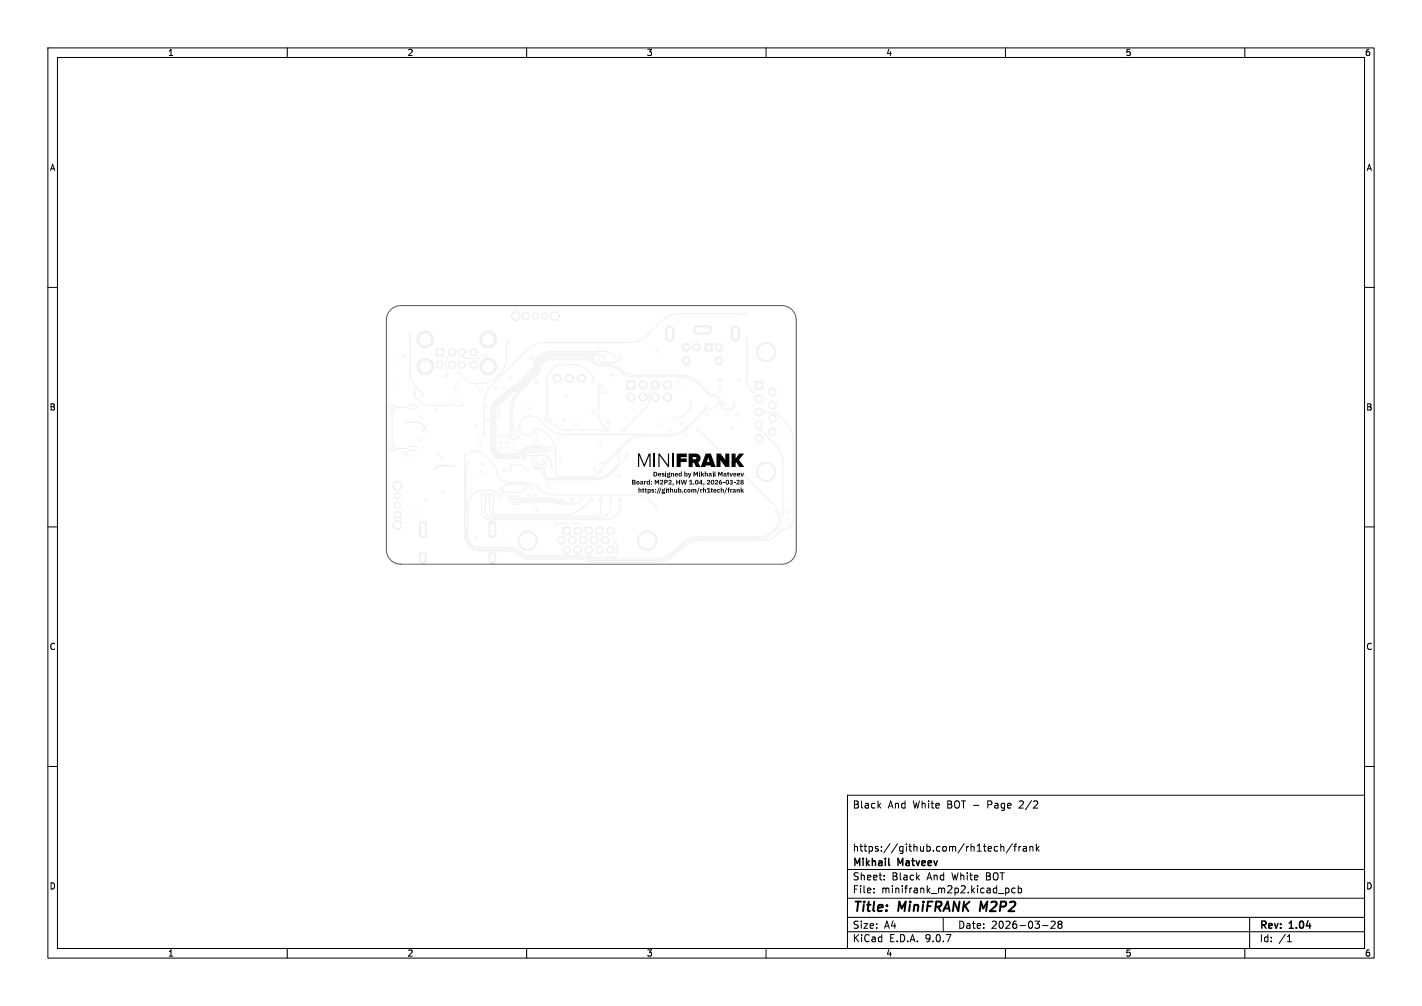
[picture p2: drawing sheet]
<svg xmlns="http://www.w3.org/2000/svg" width="297mm" height="210mm" viewBox="0 0 297 210" stroke-linecap="round" stroke-linejoin="round" font-family="sans-serif">
<defs><g id="words">
<g font-size="2.8">
<text x="178" y="190.9">Title:</text>
<text x="187.7" y="190.9">MiniFRANK</text>
<text x="205.5" y="190.9">M2P2</text>
</g>
<g font-size="2.1">
<text x="178" y="169">Black</text>
<text x="185.4" y="169">And</text>
<text x="190.7" y="169">White</text>
<text x="198" y="169">BOT -</text>
<text x="206.6" y="169">Page</text>
<text x="213.4" y="169">2/2</text>
<text x="178" y="178">https://github.com/rh1tech/frank</text>
<text x="178" y="184">Sheet:</text>
<text x="178" y="181.2">Mikhail</text>
<text x="186.2" y="184">Black</text>
<text x="187.6" y="181.2">Matveev</text>
<text x="193.7" y="184">And</text>
<text x="199" y="184">White</text>
<text x="206.2" y="184">BOT</text>
<text x="178" y="186.7">File:</text>
<text x="184.1" y="186.7">minifrank_m2p2.kicad_pcb</text>
<text x="178" y="196.9">KiCad</text>
<text x="178" y="194.1">Size:</text>
<text x="184.7" y="194.1">A4</text>
<text x="185.7" y="196.9">E.D.A.</text>
<text x="193.3" y="196.9">9.0.7</text>
<text x="200" y="194.1">Date:</text>
<text x="207" y="194.1">2026-03-28</text>
<text x="263" y="194.3">Rev:</text>
<text x="263" y="196.9">Id:</text>
<text x="267.1" y="196.9">/1</text>
<text x="269.4" y="194.3">1.04</text>
</g>
<g font-size="1.8">
<text x="35" y="11.9">1</text>
<text x="85" y="11.9">2</text>
<text x="135" y="11.9">3</text>
<text x="185" y="11.9">4</text>
<text x="235" y="11.9">5</text>
<text x="285" y="11.9">6</text>
<text x="10.3" y="35.9">A</text>
<text x="285.4" y="35.9">A</text>
<text x="10.3" y="85.9">B</text>
<text x="285.3" y="85.9">B</text>
<text x="10.3" y="135.9">C</text>
<text x="285.3" y="135.9">C</text>
<text x="10.3" y="185.9">D</text>
<text x="285.3" y="185.9">D</text>
<text x="35" y="199.9">1</text>
<text x="85" y="199.9">2</text>
<text x="135" y="199.9">3</text>
<text x="185" y="199.9">4</text>
<text x="235" y="199.9">5</text>
<text x="285" y="199.9">6</text>
</g>
</g></defs>
<g fill="#f0f0f0" stroke="#f0f0f0" stroke-width=".21">
<path d="M147.3 71.7h1.6v1.6h-1.6z"/>
<path d="M117.6 110h1.6v1.6h-1.6z"/>
<path d="M91.2 72.8h1.5v1.5h-1.5z"/>
<path d="M109.2 65.4h1.3v1.3h-1.3z"/>
<path d="M130.9 79.5h1.7v1.7h-1.7z"/>
<path d="M82.4 106.9h1.3v1.3h-1.3z"/>
<path d="M157.7 79.7h1.6v1.6h-1.6z"/>
<path d="M102.2 109l.2-.1h.8l.3 .2 .1 2.7-.3 .3h-.9l-.2-.2z"/>
<path d="M102.2 115.6l.3-.2h.8l.2 .2 .1 1.6-.2 .2-.9 .1-.3-.1z"/>
<path d="M87.7 115.6l.3-.2h.8l.2 .2 .1 1.6-.2 .2-.9 .1-.3-.1z"/>
<path d="M87.8 108.9h1l.2 .2 .1 2.7-.3 .3h-.9l-.2-.2v-2.7z"/>
<circle cx="107.3" cy="91" r=".3"/>
<circle cx="107.3" cy="92.3" r=".3"/>
<circle cx="107.3" cy="93.7" r=".3"/>
<circle cx="105.9" cy="91" r=".3"/>
<circle cx="105.9" cy="92.3" r=".3"/>
<circle cx="105.9" cy="93.7" r=".3"/>
<circle cx="104.5" cy="91" r=".3"/>
<circle cx="104.5" cy="92.3" r=".3"/>
<circle cx="104.5" cy="93.7" r=".3"/>
<circle cx="145.5" cy="72.5" r=".8"/>
<circle cx="150.2" cy="72.5" r=".8"/>
<circle cx="143.4" cy="72.5" r=".8"/>
<circle cx="150.2" cy="75.3" r=".8"/>
<circle cx="143.4" cy="75.3" r=".8"/>
<circle cx="82.3" cy="79.8" r=".45"/>
<circle cx="82.3" cy="75.5" r=".45"/>
<circle cx="121.4" cy="79" r=".85"/>
<circle cx="118.9" cy="79" r=".85"/>
<circle cx="116.4" cy="79" r=".85"/>
<circle cx="135.2" cy="112.9" r="2"/>
<circle cx="110.2" cy="112.9" r="2"/>
<circle cx="120.7" cy="110.8" r=".8"/>
<circle cx="123" cy="110.8" r=".8"/>
<circle cx="125.3" cy="110.8" r=".8"/>
<circle cx="127.5" cy="110.8" r=".8"/>
<circle cx="117.2" cy="112.8" r=".8"/>
<circle cx="119.5" cy="112.8" r=".8"/>
<circle cx="121.8" cy="112.8" r=".8"/>
<circle cx="124.1" cy="112.8" r=".8"/>
<circle cx="126.4" cy="112.8" r=".8"/>
<circle cx="118.4" cy="114.8" r=".8"/>
<circle cx="120.7" cy="114.8" r=".8"/>
<circle cx="123" cy="114.8" r=".8"/>
<circle cx="125.3" cy="114.8" r=".8"/>
<circle cx="127.5" cy="114.8" r=".8"/>
<circle cx="94.4" cy="73.5" r=".75"/>
<circle cx="96.4" cy="73.5" r=".75"/>
<circle cx="98.9" cy="73.5" r=".75"/>
<circle cx="91.9" cy="76.2" r=".75"/>
<circle cx="94.4" cy="76.2" r=".75"/>
<circle cx="96.4" cy="76.2" r=".75"/>
<circle cx="98.9" cy="76.2" r=".75"/>
<circle cx="88.8" cy="70.8" r="1.75"/>
<circle cx="102" cy="70.8" r="1.75"/>
<circle cx="88.8" cy="76.5" r="1.75"/>
<circle cx="102" cy="76.5" r="1.75"/>
<circle cx="111.8" cy="66" r=".65"/>
<circle cx="113.8" cy="66" r=".65"/>
<circle cx="107.7" cy="66" r=".94"/>
<circle cx="115.9" cy="66" r=".94"/>
<circle cx="131.8" cy="82.9" r=".86"/>
<circle cx="134.3" cy="80.4" r=".86"/>
<circle cx="134.3" cy="82.9" r=".86"/>
<circle cx="136.8" cy="80.4" r=".86"/>
<circle cx="136.8" cy="82.9" r=".86"/>
<circle cx="139.4" cy="80.4" r=".86"/>
<circle cx="139.4" cy="82.9" r=".86"/>
<circle cx="83" cy="105.5" r=".65"/>
<circle cx="83" cy="103.5" r=".65"/>
<circle cx="83" cy="109.6" r=".94"/>
<circle cx="83" cy="101.4" r=".94"/>
<circle cx="164.7" cy="104.7" r=".45"/>
<circle cx="164.7" cy="108.9" r=".45"/>
<circle cx="158.5" cy="83.2" r=".8"/>
<circle cx="158.5" cy="86" r=".8"/>
<circle cx="158.5" cy="88.8" r=".8"/>
<circle cx="158.5" cy="91.5" r=".8"/>
<circle cx="161.3" cy="81.8" r=".8"/>
<circle cx="161.3" cy="84.6" r=".8"/>
<circle cx="160" cy="73.5" r="2"/>
<circle cx="161.3" cy="87.4" r=".8"/>
<circle cx="160" cy="98.5" r="2"/>
<circle cx="161.3" cy="90.2" r=".8"/>
<circle cx="100.9" cy="97" r=".3"/>
<circle cx="118.3" cy="82.7" r=".3"/>
<circle cx="117.6" cy="87.7" r=".3"/>
<circle cx="143.4" cy="90.9" r=".3"/>
<circle cx="164.9" cy="106.8" r=".3"/>
<circle cx="101.9" cy="87.7" r=".3"/>
<circle cx="91" cy="85.6" r=".3"/>
<circle cx="152.7" cy="89.4" r=".3"/>
<circle cx="95.4" cy="81.1" r=".3"/>
<circle cx="125.1" cy="72.9" r=".3"/>
<circle cx="101.7" cy="85" r=".3"/>
<circle cx="139.9" cy="89.7" r=".3"/>
<circle cx="154.3" cy="79.4" r=".3"/>
<circle cx="110.4" cy="103.2" r=".3"/>
<circle cx="120.5" cy="88.6" r=".3"/>
<circle cx="142.6" cy="88.3" r=".3"/>
<circle cx="85.2" cy="95.2" r=".3"/>
<circle cx="126.9" cy="88.1" r=".3"/>
<circle cx="103.8" cy="81.1" r=".3"/>
<circle cx="110.4" cy="85" r=".3"/>
<circle cx="147.7" cy="86.5" r=".3"/>
<circle cx="100.4" cy="81.6" r=".3"/>
<circle cx="100.5" cy="98.7" r=".3"/>
<circle cx="114.4" cy="101" r=".3"/>
<circle cx="142" cy="80.1" r=".3"/>
<circle cx="84.6" cy="94.6" r=".3"/>
<circle cx="104.3" cy="86.7" r=".3"/>
<circle cx="123.9" cy="86.2" r=".3"/>
<circle cx="129.3" cy="99.5" r=".3"/>
<circle cx="126.4" cy="81.7" r=".3"/>
<circle cx="150.3" cy="81.2" r=".3"/>
<circle cx="125.2" cy="92.9" r=".3"/>
<circle cx="106.6" cy="98.1" r=".3"/>
<circle cx="106.5" cy="79" r=".3"/>
<circle cx="124.3" cy="98.1" r=".3"/>
<circle cx="90.9" cy="97.8" r=".3"/>
<circle cx="100.1" cy="93" r=".3"/>
<circle cx="111.9" cy="90.5" r=".3"/>
<circle cx="99.5" cy="89" r=".3"/>
<circle cx="113.3" cy="96.2" r=".3"/>
<circle cx="154" cy="86.6" r=".3"/>
<circle cx="94.9" cy="97.2" r=".3"/>
<circle cx="117" cy="95.9" r=".3"/>
<circle cx="127.8" cy="78.2" r=".3"/>
<circle cx="104.3" cy="85.6" r=".3"/>
<circle cx="100.1" cy="91.3" r=".3"/>
<circle cx="112" cy="92.1" r=".3"/>
<circle cx="105.5" cy="98.1" r=".3"/>
<circle cx="86.8" cy="106.7" r=".3"/>
<circle cx="101.6" cy="74.2" r=".3"/>
<circle cx="93.2" cy="78.4" r=".3"/>
<circle cx="88.8" cy="89.9" r=".3"/>
<circle cx="84.8" cy="88.1" r=".3"/>
<circle cx="87.9" cy="86.9" r=".3"/>
<circle cx="87.9" cy="91.8" r=".3"/>
<circle cx="105.4" cy="81.1" r=".3"/>
<circle cx="106.1" cy="71.5" r=".3"/>
<circle cx="95.8" cy="77.8" r=".3"/>
<circle cx="114" cy="87.6" r=".3"/>
<circle cx="117.8" cy="76.1" r=".3"/>
<circle cx="85.6" cy="70" r=".3"/>
<circle cx="88.2" cy="82.5" r=".3"/>
<circle cx="123.9" cy="79.3" r=".3"/>
<circle cx="125.6" cy="80.6" r=".3"/>
<circle cx="126.9" cy="89.8" r=".3"/>
<circle cx="114.9" cy="87.8" r=".3"/>
<circle cx="111.4" cy="95.8" r=".3"/>
<circle cx="113.9" cy="97.1" r=".3"/>
<circle cx="96.6" cy="84.4" r=".3"/>
<circle cx="86.5" cy="82" r=".3"/>
<circle cx="119.5" cy="104.2" r=".3"/>
<circle cx="107.1" cy="103.9" r=".3"/>
<circle cx="127.5" cy="104.2" r=".3"/>
<circle cx="101.4" cy="103.3" r=".3"/>
<circle cx="121.5" cy="104.2" r=".3"/>
<circle cx="106.3" cy="103.9" r=".3"/>
<circle cx="103" cy="103.3" r=".3"/>
<circle cx="123.5" cy="104.2" r=".3"/>
<circle cx="129.5" cy="104.3" r=".3"/>
<circle cx="100.6" cy="103.3" r=".3"/>
<circle cx="107.9" cy="103.9" r=".3"/>
<circle cx="117.5" cy="104.2" r=".3"/>
<circle cx="112.1" cy="106.5" r=".3"/>
<circle cx="99.6" cy="112.3" r=".3"/>
<circle cx="105.1" cy="113.7" r=".3"/>
<circle cx="92.3" cy="95.6" r=".3"/>
<circle cx="149.9" cy="103.2" r=".3"/>
<circle cx="91.4" cy="94.9" r=".3"/>
<circle cx="111" cy="74.7" r=".3"/>
<circle cx="111.5" cy="103.3" r=".3"/>
<circle cx="111.9" cy="79.8" r=".3"/>
<circle cx="84.5" cy="74.1" r=".3"/>
<circle cx="95.4" cy="83.6" r=".3"/>
<circle cx="150.3" cy="79.3" r=".3"/>
<circle cx="88.9" cy="104.4" r=".3"/>
<circle cx="137.2" cy="73.2" r=".3"/>
<circle cx="137.6" cy="88.7" r=".3"/>
<circle cx="92.5" cy="102.6" r=".3"/>
<circle cx="125.5" cy="104.2" r=".3"/>
<circle cx="102.2" cy="103.3" r=".3"/>
<circle cx="144.3" cy="84.1" r=".3"/>
<circle cx="145.7" cy="89.6" r=".3"/>
<circle cx="162.2" cy="106.8" r=".3"/>
<circle cx="140.6" cy="87.3" r=".3"/>
<circle cx="104.5" cy="103.7" r=".3"/>
<circle cx="147.7" cy="84.8" r=".3"/>
<circle cx="110.6" cy="90.9" r=".3"/>
<circle cx="125.2" cy="96.8" r=".3"/>
<circle cx="104.7" cy="102" r=".3"/>
<circle cx="111.1" cy="102" r=".3"/>
<circle cx="128.5" cy="74.6" r=".3"/>
<circle cx="112.1" cy="94.4" r=".3"/>
<circle cx="97.4" cy="94.9" r=".3"/>
<circle cx="106.5" cy="97.1" r=".3"/>
<circle cx="110.1" cy="98.1" r=".3"/>
<circle cx="113.9" cy="94.2" r=".3"/>
<circle cx="129.6" cy="74.6" r=".3"/>
<circle cx="98.7" cy="94.3" r=".3"/>
<circle cx="137" cy="105.8" r=".3"/>
<circle cx="155.6" cy="65.5" r=".3"/>
<circle cx="101.1" cy="90.6" r=".3"/>
<circle cx="97.7" cy="96.5" r=".3"/>
<circle cx="153.4" cy="84.3" r=".3"/>
<circle cx="107.9" cy="90" r=".3"/>
<circle cx="124" cy="74.6" r=".3"/>
<circle cx="115" cy="93.6" r=".3"/>
<circle cx="112.1" cy="97.3" r=".3"/>
<circle cx="129.2" cy="95.2" r=".3"/>
<circle cx="109.8" cy="102" r=".3"/>
<circle cx="104.9" cy="102.8" r=".3"/>
<circle cx="126.3" cy="74.6" r=".3"/>
<circle cx="112.9" cy="94" r=".3"/>
<circle cx="125.4" cy="98.5" r=".3"/>
<circle cx="150" cy="84.3" r=".3"/>
<circle cx="111.1" cy="90.2" r=".3"/>
<circle cx="111.3" cy="96.8" r=".3"/>
<circle cx="130.9" cy="94.7" r=".3"/>
<circle cx="115.1" cy="97.5" r=".3"/>
<circle cx="109.4" cy="95.9" r=".3"/>
<circle cx="151.3" cy="84.4" r=".3"/>
<circle cx="108.2" cy="91.2" r=".3"/>
<circle cx="156" cy="70.8" r=".3"/>
<circle cx="116.1" cy="109.6" r=".3"/>
<circle cx="128.4" cy="112.8" r=".3"/>
<circle cx="130.2" cy="89.9" r=".3"/>
</g>
<path d="M139.9 68.9v1.5M145.8 68.9h2M153.6 68.9v1.5" fill="none" stroke="#f0f0f0" stroke-width="2"/>
<path d="M81.6 93.6h.6M81.6 85h.6M85.5 93.6h1.1M85.5 85h1.1" fill="none" stroke="#f0f0f0" stroke-width="1"/>
<path d="M94.9 97.2h-3.2l-.8 .6" fill="none" stroke="#f0f0f0" stroke-width=".4"/>
<g fill="none" stroke="#f0f0f0" stroke-width=".21">
<path d="M85.6 70v7.7a4.3 4.3 0 0 0 1.3 3.1M94.4 73.5l-.8 .9-.3 .6-.1 3.4M96.4 74l.7 .7 .7 .2 1.8-.1 1-.5 1-.1M106.1 71.5l-.3 .5v2.5a5.6 5.6 0 0 1-8.6 4.7l-1.4-1.4M123.9 79.3l-.1-.8-1.1-1.2a4.2 4.2 0 0 0-3-1.2h-2.8l-.9 .3a4 4 0 0 0-1.8 3.2v7.6l-.2 .4M124 74.6l-.6-.2h-8.5a2.6 2.6 0 0 0-2.6 2.6l-4.5 4.6-.7 .3-2.4 2.4-.6 .2-.4 .4-.1 .5v8.3a1.09 1.09 0 0 0 1.1 1h2.5a3.7 3.7 0 0 0 2.6-1.2l1.1-.4h2.6l.9 .5h.6M126.3 74.6l-.4-.1-.7-.6-.6-.2h-9.7a3.5 3.5 0 0 0-2.9 1.6l-.3 1.3-.4 .6-3.7 3.7-.8 .3-2.4 2.5-.7 .2-.6 .8-.2 .7v8.3l.2 .7 .3 .5M128.5 74.6l-.9-.8-.9-.4h-11.8a3.8 3.8 0 0 0-3.1 1.7l-.3 .5-.1 .9-.4 .5-3.6 3.6-.7 .3-2.4 2.4-.7 .3-.8 1-.2 .8v8.6a2.42 2.42 0 0 0 1 1.5l.4 .2h4l.8-.2 .7-.5M129.6 74.6l-.2 .6-.7 .5h-2.8a.93 .93 0 0 1-.8-1.1l-.5-.4-.4-.2h-9.3a3.2 3.2 0 0 0-2.6 1.5l-.3 1.3-.3 .5-4 4-.7 .2-2.4 2.5-.7 .2-.5 .7-.2 .5v8.3a1.41 1.41 0 0 0 1.5 1.4h2.6a3.7 3.7 0 0 0 2.6-1.3l1.1-.4h1.9l1 .8M155.6 65.5h-13.6a5.4 5.4 0 0 0-3.9 1.6l-2.8 2.8a5.4 5.4 0 0 1-3.9 1.6h-17.5a5.4 5.4 0 0 0-3.9 1.6l-7.3 7.3a5.4 5.4 0 0 0-1.6 3.9v6.3M156 70.8v8.2a4.2 4.2 0 0 0 1.3 3l1.2 1.2M86.1 85h-4.2v8.6h4.2"/>
<path d="M86.5 82l.1 .6 1 1a3.6 3.6 0 0 0 2.5 1h6.1l.4-.2M86.5 82h.1M86.9 80.8h.1M86.9 80.8l1.2 1.2 .1 .5M87.7 81.6h.1M97.4 94.9l-.4 .7v16.2a3.2 3.2 0 0 0 3.2 3.2h6.1a3.9 3.9 0 0 1 2.7 1.3l1.4 .4h11.6l1.4 .7h13.8a5.4 5.4 0 0 0 3.8-1.6l1.4-1.4a5.4 5.4 0 0 1 3.9-1.6h12.9M98.7 94.3h1.2l.8 .3 2.5 2.5 .4 .6a2.83 2.83 0 0 0 2.8 3h3.6a3.5 3.5 0 0 1 2.8 1.6 4.4 4.4 0 0 0 2.8 1h17.1a4.3 4.3 0 0 1 3 1.2l1.3 1.3M103.4 94.9h.1M103.4 94.9l.4 .3M103.8 95.2h.1M103.8 95.2l.3 .2M104.1 95.4h.1"/>
<path d="M106.5 97.1l2.4 .1 .5 .2 .7 .6M108.2 91.2h.1M109.5 95h.1M111.4 95.8l1.2 1.1 1.3 .2M112.1 94.4h-1.6l-1 .6M112.9 94l-.3-.2h-1.3a3.6 3.6 0 0 0-2.4 1.2l-1.2 .4h-3.6M114.6 95.6h.1M114.6 95.6l-1.1-.5h-3.4l-.6 .4-.1 .4M114.6 95.6l.4 .8 .1 1.1M125.6 80.6l-.5 .8v5.2a3.1 3.1 0 0 0 .9 2.2l.9 1h-8.7a3.3 3.3 0 0 1-2.3-1l-1-1M127.3 95.7h.1M129.2 95.2v1.3l-.6 .9a5.8 5.8 0 0 1-4.5 2.4h-9.3a1.1 1.1 0 0 1-1.1-.8v-.8a.68 .68 0 0 0-.7-.6h-.6l-.3-.3"/>
<path d="M130.9 94.7v.6l-.3 .5-2.7 2.8a5.4 5.4 0 0 1-3.8 1.6h-9.6a1.14 1.14 0 0 1-1.1-1.2v-.4a.68 .68 0 0 0-.7-.7h-.5a.96 .96 0 0 1-.9-.8v-.2M133.9 90.7a3.9 3.9 0 0 0-2.8 1.1l-4.7 4.7-.5 .3h-.7M136.8 80.4l-.9 1-.3 .9a3.9 3.9 0 0 1-1 3.2l-4.4 4.4M144.3 84.1h.1M144.3 84.1l-.1 1.1-1.6 1.6-.7 .4-1.3 .1M145.7 89.6l16.3 16.2 .2 .4v.6l.4 .3a3.4 3.4 0 0 1-1.8 4.2l-1 .5-1.2 .3h-12.6a5.4 5.4 0 0 0-3.9 1.6l-1.4 1.4a5.4 5.4 0 0 1-3.8 1.5h-13.2l-1.4-.6h-11.6a3.9 3.9 0 0 1-2.7-1.3l-1.2-.4h-6.6a2.51 2.51 0 0 1-2.5-2.5v-6.1a3.4 3.4 0 0 1 3.4-3.4h1.1l.9 .2 1.4 1.3M147.2 85.9l-3.6 3.6a5.4 5.4 0 0 1-3.9 1.6h-5a5.4 5.4 0 0 0-3.9 1.6l-6.3 6.2-.5 .4-.8 .2h-6.5l-.4-.1-.3-.5v-4.7a5.1 5.1 0 0 0-2.1-4 2.14 2.14 0 0 0-2.3-.5l-.5 .5M147.7 84.8l-4.3 4.3a5.4 5.4 0 0 1-3.8 1.6h-21.6a5.4 5.4 0 0 1-3.9-1.6l-1.6-1.6a2.25 2.25 0 0 0-3.3-.1 2.25 2.25 0 0 0 .1 3.3l.5 .2h.8M150 84.3l-1 .9-1.3 .3-.5 .4M151.3 84.4l-.1-.3-1.6-1.6-1.4-.5-2.2-2.1a5.4 5.4 0 0 0-3.8-1.6h-9.8a4.4 4.4 0 0 1-3.2-1.6l-1.6-.6-2.6-.1-1.5-1-.7-.3h-7.9a2.21 2.21 0 0 0-2.2 2.3l-.4 .6-4.1 4.1a5.4 5.4 0 0 0-1.6 3.9v5.4l.2 .5a.88 .88 0 0 0 1.2 0l.2-.3M153.4 84.3l-.1 .6-.5 .4-1.3 .2a1.04 1.04 0 0 1-1-1.3l-.2-.5-.8-.8-1.5-.5-2.1-2.1a5.4 5.4 0 0 0-3.9-1.6h-9.8a4.4 4.4 0 0 1-3.2-1.6l-1.5-.6-2.6-.2-1.5-.9-.8-.3h-7.7a1.9 1.9 0 0 0-1.9 2.1l-.3 .5-4.2 4.2a5.4 5.4 0 0 0-1.5 3.8v3.2l.3 .6 .6 .5M158.5 86h1.7a4.1 4.1 0 0 1 2.9 1.2 6.3 6.3 0 0 1 2.6 4.4v17a2.06 2.06 0 0 1-2.3 2l-2.2 1.9-.7 .3h-1.3"/>
<path d="M158.5 89.4l3.5 3.5a5.4 5.4 0 0 1 1.5 3.8v10.2a5.8 5.8 0 0 1-4.5 5.5h-12.9a5.4 5.4 0 0 0-3.8 1.6l-1.4 1.4a5.4 5.4 0 0 1-3.9 1.6h-13.4l-1.5-.6-11.5-.1a3.9 3.9 0 0 1-2.7-1.3l-1.2-.4h-6.5a2.85 2.85 0 0 1-2.8-2.8v-14.7l.3-.6M100.6 103.3v3.5a1.71 1.71 0 0 0 1.7 1.7h24.3a2.89 2.89 0 0 0 2.9-2.9v-1.3M101.4 103.3v3.1a1.76 1.76 0 0 0 1.8 1.7h21.9a2.44 2.44 0 0 0 2.4-2.4v-1.5M102.2 103.3l.1 3.3 .3 .6 .7 .5 21.3 .1a.92 .92 0 0 0 .9-1v-2.6M103 103.3v3.5l.2 .4 .3 .2h14.6a5.4 5.4 0 0 0 3.8-1.6l1.6-1.6M106.3 103.9v.5a1.53 1.53 0 0 0 1.4 .9h.8l1-.5h6.2l.9 .4h3.4l.8-.3 .7-.7M107.1 103.9v.2a1.08 1.08 0 0 0 .9 .8 1.08 1.08 0 0 0 1-.4l6.8-.1 .9 .4h1.8l.5-.1 .5-.5M107.9 103.9l.5 .3 .6-.2h7l1.1 .5 .4-.3M109.8 102l-.6 .5-.5 .3h-3.8M111.1 102l-.7-.7-.6-.2-3.5-.1-.8 .3-.8 .7M116.1 109.6l.6-.4h3.5a2.77 2.77 0 0 1 2 .8l.8 .8M128.4 112.8v.4l.6 .8v1.6a.68 .68 0 0 1-.7 .7h-4.6a.74 .74 0 0 1-.7-.7v-.8"/>
<path d="M159.2 112.8h.1"/>
</g>
<path d="M84.8 88.1h2.3l.6 .2 .8 .7 .3 .9" fill="none" stroke="#f0f0f0" stroke-width=".3"/>
<g fill="#fff" stroke="#fff" stroke-width=".21">
<circle cx="100.9" cy="97" r=".15"/>
<circle cx="118.3" cy="82.7" r=".15"/>
<circle cx="117.6" cy="87.7" r=".15"/>
<circle cx="143.4" cy="90.9" r=".15"/>
<circle cx="164.9" cy="106.8" r=".15"/>
<circle cx="101.9" cy="87.7" r=".15"/>
<circle cx="91" cy="85.6" r=".15"/>
<circle cx="152.7" cy="89.4" r=".15"/>
<circle cx="95.4" cy="81.1" r=".15"/>
<circle cx="125.1" cy="72.9" r=".15"/>
<circle cx="101.7" cy="85" r=".15"/>
<circle cx="139.9" cy="89.6" r=".15"/>
<circle cx="154.3" cy="79.4" r=".15"/>
<circle cx="110.4" cy="103.2" r=".15"/>
<circle cx="120.5" cy="88.6" r=".15"/>
<circle cx="142.6" cy="88.2" r=".15"/>
<circle cx="85.2" cy="95.2" r=".15"/>
<circle cx="126.9" cy="88.1" r=".15"/>
<circle cx="103.8" cy="81.1" r=".15"/>
<circle cx="110.4" cy="85" r=".15"/>
<circle cx="147.7" cy="86.5" r=".15"/>
<circle cx="100.4" cy="81.6" r=".15"/>
<circle cx="100.5" cy="98.7" r=".15"/>
<circle cx="114.4" cy="101" r=".15"/>
<circle cx="142" cy="80.1" r=".15"/>
<circle cx="84.6" cy="94.6" r=".15"/>
<circle cx="104.3" cy="86.7" r=".15"/>
<circle cx="123.9" cy="86.2" r=".15"/>
<circle cx="129.3" cy="99.5" r=".15"/>
<circle cx="126.4" cy="81.7" r=".15"/>
<circle cx="150.3" cy="81.2" r=".15"/>
<circle cx="125.2" cy="92.9" r=".15"/>
<circle cx="106.6" cy="98.1" r=".15"/>
<circle cx="106.5" cy="79" r=".15"/>
<circle cx="124.3" cy="98.1" r=".15"/>
<circle cx="90.9" cy="97.8" r=".15"/>
<circle cx="100.1" cy="93" r=".15"/>
<circle cx="111.9" cy="90.5" r=".15"/>
<circle cx="99.5" cy="89" r=".15"/>
<circle cx="113.3" cy="96.2" r=".15"/>
<circle cx="154" cy="86.6" r=".15"/>
<circle cx="94.9" cy="97.2" r=".15"/>
<circle cx="117" cy="95.9" r=".15"/>
<circle cx="127.8" cy="78.2" r=".15"/>
<circle cx="104.3" cy="85.6" r=".15"/>
<circle cx="100.1" cy="91.3" r=".15"/>
<circle cx="112" cy="92.1" r=".15"/>
<circle cx="105.5" cy="98.1" r=".15"/>
<circle cx="86.8" cy="106.7" r=".15"/>
<circle cx="101.6" cy="74.2" r=".15"/>
<circle cx="93.2" cy="78.4" r=".15"/>
<circle cx="88.8" cy="89.9" r=".15"/>
<circle cx="84.8" cy="88.1" r=".15"/>
<circle cx="87.9" cy="86.9" r=".15"/>
<circle cx="87.9" cy="91.8" r=".15"/>
<circle cx="105.4" cy="81.1" r=".15"/>
<circle cx="106.1" cy="71.5" r=".15"/>
<circle cx="95.8" cy="77.8" r=".15"/>
<circle cx="114" cy="87.6" r=".15"/>
<circle cx="117.8" cy="76.1" r=".15"/>
<circle cx="85.6" cy="70" r=".15"/>
<circle cx="88.2" cy="82.5" r=".15"/>
<circle cx="123.9" cy="79.3" r=".15"/>
<circle cx="125.6" cy="80.6" r=".15"/>
<circle cx="126.9" cy="89.8" r=".15"/>
<circle cx="114.9" cy="87.8" r=".15"/>
<circle cx="111.4" cy="95.7" r=".15"/>
<circle cx="113.9" cy="97.1" r=".15"/>
<circle cx="96.6" cy="84.4" r=".15"/>
<circle cx="86.5" cy="82" r=".15"/>
<circle cx="119.5" cy="104.2" r=".15"/>
<circle cx="107.1" cy="103.9" r=".15"/>
<circle cx="127.5" cy="104.2" r=".15"/>
<circle cx="101.4" cy="103.3" r=".15"/>
<circle cx="121.5" cy="104.2" r=".15"/>
<circle cx="106.3" cy="103.9" r=".15"/>
<circle cx="103" cy="103.3" r=".15"/>
<circle cx="123.5" cy="104.2" r=".15"/>
<circle cx="129.5" cy="104.3" r=".15"/>
<circle cx="100.6" cy="103.3" r=".15"/>
<circle cx="107.9" cy="103.9" r=".15"/>
<circle cx="117.5" cy="104.2" r=".15"/>
<circle cx="112.1" cy="106.5" r=".15"/>
<circle cx="99.6" cy="112.3" r=".15"/>
<circle cx="105.1" cy="113.7" r=".15"/>
<circle cx="92.3" cy="95.6" r=".15"/>
<circle cx="149.9" cy="103.2" r=".15"/>
<circle cx="91.4" cy="94.9" r=".15"/>
<circle cx="111" cy="74.7" r=".15"/>
<circle cx="111.5" cy="103.3" r=".15"/>
<circle cx="111.9" cy="79.8" r=".15"/>
<circle cx="84.5" cy="74.1" r=".15"/>
<circle cx="95.4" cy="83.6" r=".15"/>
<circle cx="150.3" cy="79.3" r=".15"/>
<circle cx="88.9" cy="104.4" r=".15"/>
<circle cx="137.2" cy="73.2" r=".15"/>
<circle cx="137.6" cy="88.7" r=".15"/>
<circle cx="92.5" cy="102.6" r=".15"/>
<circle cx="125.5" cy="104.2" r=".15"/>
<circle cx="102.2" cy="103.3" r=".15"/>
<circle cx="144.3" cy="84.1" r=".15"/>
<circle cx="145.7" cy="89.6" r=".15"/>
<circle cx="162.2" cy="106.8" r=".15"/>
<circle cx="140.6" cy="87.2" r=".15"/>
<circle cx="104.5" cy="103.7" r=".15"/>
<circle cx="147.7" cy="84.8" r=".15"/>
<circle cx="110.6" cy="90.9" r=".15"/>
<circle cx="125.2" cy="96.8" r=".15"/>
<circle cx="104.7" cy="102" r=".15"/>
<circle cx="111.1" cy="101.9" r=".15"/>
<circle cx="128.5" cy="74.5" r=".15"/>
<circle cx="112.1" cy="94.3" r=".15"/>
<circle cx="97.4" cy="94.9" r=".15"/>
<circle cx="106.5" cy="97.1" r=".15"/>
<circle cx="110.1" cy="98.1" r=".15"/>
<circle cx="113.9" cy="94.2" r=".15"/>
<circle cx="129.6" cy="74.6" r=".15"/>
<circle cx="98.7" cy="94.3" r=".15"/>
<circle cx="137" cy="105.8" r=".15"/>
<circle cx="155.6" cy="65.5" r=".15"/>
<circle cx="101.1" cy="90.6" r=".15"/>
<circle cx="97.7" cy="96.5" r=".15"/>
<circle cx="153.4" cy="84.3" r=".15"/>
<circle cx="107.9" cy="90" r=".15"/>
<circle cx="124" cy="74.6" r=".15"/>
<circle cx="115" cy="93.6" r=".15"/>
<circle cx="112.1" cy="97.3" r=".15"/>
<circle cx="129.2" cy="95.2" r=".15"/>
<circle cx="109.8" cy="102" r=".15"/>
<circle cx="104.9" cy="102.8" r=".15"/>
<circle cx="126.3" cy="74.6" r=".15"/>
<circle cx="112.9" cy="94" r=".15"/>
<circle cx="125.4" cy="98.5" r=".15"/>
<circle cx="150" cy="84.3" r=".15"/>
<circle cx="111.1" cy="90.2" r=".15"/>
<circle cx="111.3" cy="96.9" r=".15"/>
<circle cx="130.9" cy="94.7" r=".15"/>
<circle cx="115.1" cy="97.5" r=".15"/>
<circle cx="109.4" cy="95.9" r=".15"/>
<circle cx="151.3" cy="84.4" r=".15"/>
<circle cx="108.2" cy="91.2" r=".15"/>
<circle cx="156" cy="70.8" r=".15"/>
<circle cx="116.1" cy="109.6" r=".15"/>
<circle cx="128.4" cy="112.8" r=".15"/>
<circle cx="130.2" cy="89.9" r=".15"/>
<circle cx="107.3" cy="91" r=".17"/>
<circle cx="107.3" cy="92.3" r=".17"/>
<circle cx="107.3" cy="93.7" r=".18"/>
<circle cx="105.9" cy="91" r=".17"/>
<circle cx="105.9" cy="92.3" r=".17"/>
<circle cx="105.9" cy="93.7" r=".18"/>
<circle cx="104.5" cy="91" r=".17"/>
<circle cx="104.5" cy="92.3" r=".17"/>
<circle cx="104.5" cy="93.7" r=".18"/>
<circle cx="131.5" cy="65.1" r=".5"/>
<circle cx="123.5" cy="65.1" r=".5"/>
<circle cx="163.3" cy="66.8" r="1.35"/>
<circle cx="148.1" cy="72.5" r=".4"/>
<circle cx="145.5" cy="72.5" r=".4"/>
<circle cx="150.2" cy="72.5" r=".4"/>
<circle cx="143.4" cy="72.5" r=".4"/>
<circle cx="150.2" cy="75.3" r=".4"/>
<circle cx="143.4" cy="75.3" r=".4"/>
<circle cx="82.3" cy="79.8" r=".4"/>
<circle cx="82.3" cy="75.5" r=".4"/>
<circle cx="121.4" cy="79" r=".5"/>
<circle cx="118.9" cy="79" r=".5"/>
<circle cx="116.4" cy="79" r=".5"/>
<circle cx="83.7" cy="114.8" r="1.35"/>
<circle cx="135.2" cy="112.9" r="1.6"/>
<circle cx="110.2" cy="112.9" r="1.6"/>
<circle cx="118.4" cy="110.8" r=".5"/>
<circle cx="120.7" cy="110.8" r=".5"/>
<circle cx="123" cy="110.8" r=".5"/>
<circle cx="125.3" cy="110.8" r=".5"/>
<circle cx="127.5" cy="110.8" r=".5"/>
<circle cx="117.2" cy="112.8" r=".5"/>
<circle cx="119.5" cy="112.8" r=".5"/>
<circle cx="121.8" cy="112.8" r=".5"/>
<circle cx="124.1" cy="112.8" r=".5"/>
<circle cx="126.4" cy="112.8" r=".5"/>
<circle cx="118.4" cy="114.8" r=".5"/>
<circle cx="120.7" cy="114.8" r=".5"/>
<circle cx="123" cy="114.8" r=".5"/>
<circle cx="125.3" cy="114.8" r=".5"/>
<circle cx="127.5" cy="114.8" r=".5"/>
<circle cx="91.9" cy="73.5" r=".46"/>
<circle cx="94.4" cy="73.5" r=".46"/>
<circle cx="96.4" cy="73.5" r=".46"/>
<circle cx="98.9" cy="73.5" r=".46"/>
<circle cx="91.9" cy="76.2" r=".46"/>
<circle cx="94.4" cy="76.2" r=".46"/>
<circle cx="96.4" cy="76.2" r=".46"/>
<circle cx="98.9" cy="76.2" r=".46"/>
<circle cx="88.8" cy="70.8" r="1.15"/>
<circle cx="102" cy="70.8" r="1.15"/>
<circle cx="88.8" cy="76.5" r="1.15"/>
<circle cx="102" cy="76.5" r="1.15"/>
<circle cx="109.8" cy="66" r=".4"/>
<circle cx="111.8" cy="66" r=".4"/>
<circle cx="113.8" cy="66" r=".4"/>
<circle cx="107.7" cy="66" r=".62"/>
<circle cx="115.9" cy="66" r=".63"/>
<circle cx="85.6" cy="92.2" r=".33"/>
<circle cx="85.6" cy="86.4" r=".33"/>
<circle cx="83.7" cy="66.8" r="1.35"/>
<circle cx="163.3" cy="114.8" r="1.35"/>
<circle cx="131.8" cy="80.4" r=".51"/>
<circle cx="131.8" cy="82.9" r=".51"/>
<circle cx="134.3" cy="80.4" r=".51"/>
<circle cx="134.3" cy="82.9" r=".51"/>
<circle cx="136.8" cy="80.4" r=".51"/>
<circle cx="136.8" cy="82.9" r=".51"/>
<circle cx="139.4" cy="80.4" r=".51"/>
<circle cx="139.4" cy="82.9" r=".51"/>
<circle cx="144.6" cy="116" r=".8"/>
<circle cx="144.6" cy="109" r=".8"/>
<circle cx="83" cy="107.5" r=".4"/>
<circle cx="83" cy="105.5" r=".4"/>
<circle cx="83" cy="103.5" r=".4"/>
<circle cx="83" cy="109.6" r=".62"/>
<circle cx="83" cy="101.4" r=".62"/>
<circle cx="154.6" cy="116" r=".8"/>
<circle cx="154.6" cy="109" r=".8"/>
<circle cx="164.7" cy="104.7" r=".4"/>
<circle cx="164.7" cy="108.9" r=".4"/>
<circle cx="158.5" cy="80.5" r=".5"/>
<circle cx="158.5" cy="83.2" r=".5"/>
<circle cx="158.5" cy="86" r=".5"/>
<circle cx="158.5" cy="88.8" r=".5"/>
<circle cx="158.5" cy="91.5" r=".5"/>
<circle cx="161.3" cy="81.8" r=".5"/>
<circle cx="161.3" cy="84.6" r=".5"/>
<circle cx="160" cy="73.5" r="1.6"/>
<circle cx="161.3" cy="87.4" r=".5"/>
<circle cx="160" cy="98.5" r="1.6"/>
<circle cx="161.3" cy="90.2" r=".5"/>
</g>
<path d="M139.9 68.9v1.5M145.8 68.9h2M153.6 68.9v1.5" fill="none" stroke="#fff" stroke-width="1"/>
<path d="M81.6 93.6h.6M81.6 85h.6M85.5 93.6h1.1M85.5 85h1.1" fill="none" stroke="#fff" stroke-width=".6"/>
<path d="M88.4 109.6v1.8M88.4 116.1v.8M102.9 109.6v1.8M102.9 116.1v.8" fill="none" stroke="#fff" stroke-width=".9"/>
<g fill="#000">
<path d="M133.3 94.7h.3l1 2.3 .9-2.3h.4v2.8h-.3v-2.5l-1 2.5-1.1-2.5v2.5h-.2zM136.5 98.5l.7 .1 .1 .3-.6-.2v.6h.3l.1-.4h.2l-.2 .5-.6 .1zM137.5 98.8h.5l.1 .2-.3-.1-.2 .1h.5v.2h-.5l.5 .2a.39 .39 0 0 1-.6 0 .39 .39 0 0 1 0-.6zM138.3 98.8h.5l-.4 .2a.31 .31 0 0 1 .4 .2 .31 .31 0 0 1-.2 .4 .31 .31 0 0 1-.4-.2l.4-.2a.28 .28 0 0 1-.3-.1 .28 .28 0 0 1 0-.3zM139 98.7h.2v.8h-.2zM137.5 94.7h.3l1.7 2.3v-2.3h.3v2.8h-.3l-1.7-2.4v2.4h-.3zM139.4 98.8l.6-.2v.1h-.2l.2 .3-.5-.1 .1 .2 .4-.1-.1 .1-.4 .2h.4l.1 .3h-.6h.6a.4 .4 0 0 1-.3 .2 .4 .4 0 0 1-.4-.3l.2-.3zM140.1 98.7l.6 .1 .1 .7h-.2l-.1-.6-.2 .1v.5h-.2zM141 98.8h.5l.1 .2-.3-.1-.2 .1h.5v.2h-.5l.5 .2a.39 .39 0 0 1-.6 0 .39 .39 0 0 1 0-.6zM141.3 94.7h2.2v.7h-1.3v.3h1.2v.7h-1.2v1.1h-.9zM141.8 98.8l.2-.1 .2 .2v-.5h.2v.6l-.3-.1-.2 .1 .2 .3 .1-.3h.2v.5h-.2v-.2a.34 .34 0 0 1-.5 0 .34 .34 0 0 1 .1-.5zM142.9 98.4h.2v.5a.26 .26 0 0 1 .4-.2 .26 .26 0 0 1 .1 .3l-.4-.1-.1 .3 .2 .1 .1-.3h.2a.29 .29 0 0 1-.1 .4 .29 .29 0 0 1-.4-.1v.2h-.2z"/>
<path d="M143.8 94.7h1.7l.6 .3 .2 .6h-.8l-.2-.1-.6-.1v.5h.6l.2-.3h.8l-.1 .5-.4 .4 .5 1h-.9l-.4-.9h-.3v.9h-.9zM143.7 98.7h.2l.1 .6 .2-.6h.2l-.4 1-.2 .1 .1-.3zM144.9 98.5h.2l.2 .5 .3-.5h.2v1h-.2v-.7l-.3 .5-.2-.5v.7h-.2zM146 98.7h.2v.8h-.2zM147.4 94.7h1.1l.6 1.7h-.9l-.3-.9-.3 .9h1.5l.4 1.1h-1l-.1-.3h-1l-.1 .3h-.9zM146.4 98.4h.2v.6l.2-.3h.3l-.3 .3 .3 .5h-.2l-.2-.3-.1 .3h-.2zM147.2 98.4h.2v.5l.2-.2 .2 .1v.7h-.2l-.1-.6-.1 .1v.5h-.2zM148 98.8h.6v.4l-.4 .1 .4-.1 .1 .3-.3-.2a.24 .24 0 0 1-.3 .2 .24 .24 0 0 1-.1-.3 .24 .24 0 0 1 .3-.2l.1-.1-.3 .1zM148.8 98.7h.2v.8h-.2zM149.2 98.4h.2l.1 1.1-.3-.2zM150 98.5h.2l.3 .5 .2-.5h.2v1h-.2v-.7l-.2 .5-.3-.5v.7h-.2zM151.1 98.8h.6v.4l-.4 .1 .4-.1 .1 .3-.3-.2a.24 .24 0 0 1-.3 .2 .24 .24 0 0 1-.1-.3 .24 .24 0 0 1 .3-.2l.1-.1-.3 .1z"/>
<path d="M152 98.5l.3 .2v.2h-.1l.1 .6-.3-.2-.2-.6zM149.6 94.7h.9l1 1.3v-1.3h.8v2.8h-.8l-1-1.4v1.4h-.9zM152.4 98.7h.2l.1 .6 .2-.6h.2l-.3 .8h-.2zM153.3 98.8h.4l.1 .2-.3-.1-.1 .1h.4v.2h-.4l.4 .2a.39 .39 0 0 1-.6 0 .39 .39 0 0 1 .1-.6zM154 98.8h.5l.1 .2-.3-.1-.2 .1h.5v.2h-.5l.5 .2a.39 .39 0 0 1-.6 0 .39 .39 0 0 1 0-.6zM154.7 98.7h.2l.1 .6 .2-.6h.2l-.3 .8h-.2zM152.8 94.7h.8v1l.8-1h1l-1 1.3 1.1 1.5h-1.1l-.6-1-.2 .2v.8h-.8zM132 100.2l.7 .1 .1 .1h-.6v.2l.6-.2-.2 .2 .2 .2-.6-.1v.3l.6-.2-.1 .3-.7 .1zM133 100.5l.4-.1 .2 .2h-.5l.1 .4 .2-.3h.2a.37 .37 0 0 1-.5 .4 .37 .37 0 0 1-.1-.6zM133.3 101.8h.3v.4l.1-.1 .2 .1 .1 .6h-.2l-.1-.6-.1 .1v.5h-.3zM133.7 100.5h.6v.4h-.4h.4l.1 .3-.3-.2a.24 .24 0 0 1-.3 .2 .24 .24 0 0 1-.1-.3 .24 .24 0 0 1 .3-.2l.1-.1h-.3zM134.2 101.9l.4 .2v.2h-.2l.2 .5-.4-.1-.1-.6z"/>
<path d="M134.5 100.4h.2v.2l.3-.2v.2l-.3 .1v.5h-.2zM134.8 101.9l.3 .2v.2h-.1l.1 .5-.3-.1-.2-.6zM135.1 100.5l.3-.1 .1 .1v-.4h.2v.6l-.3-.1-.1 .1 .1 .3 .1-.3h.2v.5h-.2v-.2a.34 .34 0 0 1-.5 0 .34 .34 0 0 1 .1-.5zM135.2 102.1h.3v.1a.26 .26 0 0 1 .3-.1 .26 .26 0 0 1 .1 .3l-.4-.1v.3l.1 .1 .1-.3h.2a.29 .29 0 0 1-.1 .4 .29 .29 0 0 1-.3-.1v.4h-.3zM136.1 102.1l.5 .1-.3 .1a.31 .31 0 0 1 .3 .3 .31 .31 0 0 1-.2 .3 .31 .31 0 0 1-.4-.2l.5-.1a.28 .28 0 0 1-.4-.1 .28 .28 0 0 1 0-.4zM136.7 100.2h.3l.2 .4 .2-.4h.3v1h-.2v-.7l-.3 .5-.3-.5v.7h-.2zM137.6 101.8h.2l-.5 1.2h-.1zM138 101.8h.1l-.4 1.2h-.2zM137.9 100.2a.33 .33 0 0 1 .5 0 .33 .33 0 0 1 0 .5l-.3 .3h.5v.2h-.7v-.2l.4-.5-.1-.2-.4 .1zM138.7 100.2h.6l.2 .2h-.6v.2l.6-.1-.2 .3h-.4v.4h-.2zM138.3 102.2l.6-.2v.1h-.2l.1 .2h-.4l.1 .1 .3-.1v.2l-.4 .1 .4 .1 .1 .2h-.6h.6a.4 .4 0 0 1-.3 .2 .4 .4 0 0 1-.4-.2l.2-.4zM139 102.1h.2v.7h-.2z"/>
<path d="M139.5 101.9l.3 .2v.2h-.1l.1 .5-.3-.1-.1-.6zM140 101.8h.2v.4l.1-.1 .2 .1 .1 .6h-.2l-.1-.6-.1 .1v.5h-.2zM139.7 100.2a.33 .33 0 0 1 .5 0 .33 .33 0 0 1 0 .5l-.4 .3h.5v.2h-.7v-.2l.5-.5-.2-.2-.3 .1zM140.5 100.9a.21 .21 0 0 1 .3 .2 .21 .21 0 0 1-.2 .3h-.2zM140.8 102.1h.2l.1 .6 .1-.1v-.5h.2v.7h-.6zM141.6 101.8h.2v.4a.26 .26 0 0 1 .4-.1 .26 .26 0 0 1 .1 .3l-.4-.1-.1 .3 .2 .1 .1-.3h.2a.29 .29 0 0 1-.1 .4 .29 .29 0 0 1-.4-.1v.1h-.2zM141.2 100.2h.3v.4h.3v-.4h.2v1h-.2v-.4h-.3v.4h-.3zM142.2 100.2h.2l.1 .7 .2-.7h.3l.1 .7 .2-.7h.2l-.3 1h-.2l-.2-.8-.1 .8h-.3zM142.9 102.2l.5-.1 .1 .2h-.4l-.1 .3h.5a.37 .37 0 0 1-.6 .1 .37 .37 0 0 1 0-.5zM143.7 102.2l.3-.1 .2 .2h-.4v.4l.2-.3h.2a.37 .37 0 0 1-.5 .4 .37 .37 0 0 1 0-.6zM144.4 102.1h.2v.1l.1-.1 .3 .1 .4-.1v.7h-.2l-.1-.6-.1 .6h-.2l-.1-.6-.1 .6h-.2zM144.1 100.2h.3v.8h.3v.2h-.7v-.2h.2v-.7l-.2 .3-.1-.1z"/>
<path d="M145.3 100.3l.4-.1 .2 .3-.2 .1-.1-.2h-.1v.6l.2-.1v-.3h.2a.43 .43 0 0 1-.4 .6 .43 .43 0 0 1-.3-.7zM146 101.8h.1l-.4 1.2h-.2zM146.4 100.2h.2v.6h-.2v-.4l-.2 .4h.6l-.2 .4h-.2v-.2h-.4zM146.3 102.1h.2v.2l.2-.2v.2l-.2 .1v.4h-.2zM146.8 101.8h.2v.4l.2-.1 .2 .1 .1 .6h-.2l-.1-.6-.2 .1v.5h-.2zM146.9 100.9a.21 .21 0 0 1 .3 .2 .21 .21 0 0 1-.2 .3h-.2zM147.7 100.2a.33 .33 0 0 1 .5 0 .33 .33 0 0 1 0 .5l-.3 .3h.4v.2h-.7v-.2l.5-.5-.1-.2-.4 .1zM147.8 101.9h.4v.8h.2v.1h-.7v-.1h.3v-.7l-.3 .3-.1-.1zM148.6 100.3l.3-.1 .3 .3-.2 .1-.1-.2h-.2l.1 .6 .1-.1 .1-.3h.2a.43 .43 0 0 1-.5 .6 .43 .43 0 0 1-.2-.7zM148.6 101.9l.3 .2v.2h-.2l.2 .5-.4-.1-.1-.6zM149.1 102.2h.5l.1 .2-.4-.2-.1 .2h.5v.1l-.5 .1 .4 .1a.39 .39 0 0 1-.5 0 .39 .39 0 0 1 0-.5zM149.4 100.2a.33 .33 0 0 1 .5 0 .33 .33 0 0 1 0 .5l-.4 .3h.5v.2h-.7v-.2l.5-.5-.2-.2-.3 .1z"/>
<path d="M149.9 102.2l.4-.1 .1 .2h-.4v.3h.4a.37 .37 0 0 1-.6 .1 .37 .37 0 0 1 .1-.5zM150.4 100.3l.4-.1-.4 .5a.27 .27 0 0 1 .3-.2 .27 .27 0 0 1 .2 .3h-.2a.16 .16 0 0 0-.3-.1 .16 .16 0 0 0 0 .2 .16 .16 0 0 0 .2 .1l.3-.2a.42 .42 0 0 1-.7 .2 .42 .42 0 0 1 .1-.7zM150.5 101.8h.2v.4l.2-.1 .2 .1 .1 .6h-.2l-.1-.6-.2 .1v.5h-.2zM151 100.6h.4v.2h-.4zM151.7 101.8h.2l-.5 1.2h-.1zM151.6 100.3l.4-.1 .3 .3-.3 .1v-.2h-.2v.6l.2-.1v-.3h.3a.43 .43 0 0 1-.5 .6 .43 .43 0 0 1-.3-.7zM152.1 101.8h.3v.2h-.1l.1 .1v.2h-.1v.5h-.3l-.1-.5zM152.4 100.3a.31 .31 0 0 1 .5-.2 .31 .31 0 0 1 0 .5 .34 .34 0 0 1 0 .6 .34 .34 0 0 1-.6-.2l.2-.1a.17 .17 0 0 0 .2 .2 .17 .17 0 0 0 .1-.2 .17 .17 0 0 0-.2-.2l.2-.3h-.3zM152.5 102.1h.2v.2l.3-.2v.2l-.3 .1v.4h-.2zM153.1 102.2h.5l.1 .4h-.5h.5v.2l-.2-.1a.24 .24 0 0 1-.3 .1 .24 .24 0 0 1-.2-.3 .24 .24 0 0 1 .3-.1l.1-.1h-.2zM153.2 100.6h.4v.2h-.4zM153.9 102.1l.5 .1 .1 .6h-.2l-.1-.6-.1 .1v.5h-.2z"/>
<path d="M153.9 100.2a.33 .33 0 0 1 .5 0 .33 .33 0 0 1-.1 .5l-.3 .3h.5v.2h-.7v-.2l.5-.5-.2-.2-.3 .1zM154.7 101.8h.2v.6l.2-.3h.3l-.3 .3 .3 .4h-.2l-.2-.3-.1 .3h-.2zM154.7 100.2h.4l.2 .2h-.4v.2l.4-.2-.1 .2 .1 .3-.4-.2v.3l.4-.1a.33 .33 0 0 1-.4 .3 .33 .33 0 0 1-.1-.6l-.1-.1z"/>
<circle cx="139.1" cy="98.5" r=".12"/>
<circle cx="146.1" cy="98.5" r=".12"/>
<circle cx="148.9" cy="98.5" r=".12"/>
<circle cx="136.1" cy="100.5" r=".13"/>
<circle cx="136.1" cy="101" r=".13"/>
<circle cx="136.9" cy="102.7" r=".13"/>
<circle cx="136.9" cy="102.2" r=".13"/>
<circle cx="139.1" cy="101.9" r=".12"/>
<circle cx="142.6" cy="102.7" r=".13"/>
<circle cx="144.9" cy="101" r=".13"/>
</g>
<path d="M136.7 94.7v2.8M140.6 94.7v2.8" fill="none" stroke="#000" stroke-width=".25"/>
<g fill="none" stroke="#000" stroke-width=".21">
<path d="M10 10h277v190h-277zM12 12h273v186h-273zM60 10v2M110 10v2M160 10v2M210 10v2M260 10v2M10 60h2M285 60h2M10 110h2M285 110h2M10 160h2"/>
<path d="M177 166h108v32h-108zM183.5 168.1l.5 .6M184 167.7l-.6 .6M208 176.7l.4 .1M208.4 177.6l-.4 .1M209 176.8l.2-.1 .4 .1 .1 .9M209 176.2v1.5M211.5 176.1l-1.3 2M211.7 176.7h.6M212.3 176.2l-.3 .2v1.3M212.8 176.7v1M213.2 176.7l-.4 .3"/>
<path d="M213.7 176.8h.6l.1 .9M214.4 177.1h-.5l-.2 .2 .2 .4 .5-.1M215.1 176.8l.2-.1 .4 .1v.9M215.1 176.7v1M216.5 176.2v1.5M216.6 177.1l.4 .6M217 176.7l-.5 .6M285 160h2M60 198v2M110 198v2M160 198v2M177 194.5h108"/>
<path d="M177 191.5h108M177 187.5h108M177 181.5h108M182.5 186.3v.1M182.5 185.5v.1M184.7 183.6v.1M184.7 182.8v.1M197 191.5v3M208.5 186.5h1.2M210 198v2M210 185.4v1.5M210 185.5l.5-.1 .2 .3-.1 .6h-.6"/>
<path d="M212 185.5l-.4-.1-.3 .3 .2 .6h.5M212.7 185.5l.4-.1 .3 .3-.2 .6h-.5M212.7 184.9v1.5M217.7 193.2h1.2M219.5 192.4l.6-.1 .3 .4-.9 1.1h.9M221.2 192.9l-.2-.2 .2-.4h.3l.3 .3-.3 .3M221.2 192.9l-.2 .3v.5l.2 .1h.3l.3-.3-.1-.4-.2-.2M221.2 192.9h.3M260 198v2M261 191.5v6.5M268.9 196.6h.8M269 195.5l.3-.4v1.5"/>
</g>
<path d="M204.9 188.2l-.3 2" fill="none" stroke="#000" stroke-width=".4"/>
<path d="M185.6 180.5l.2 .2" fill="none" stroke="#000" stroke-width=".3"/>
<path d="M81.6 64.7a3 3 0 0 1 2.1-.9h79.6a3 3 0 0 1 3 3v48a3 3 0 0 1-3 3h-79.6a3 3 0 0 1-3-3v-48a3 3 0 0 1 .9-2.1z" fill="none" stroke="#575757" stroke-width=".21"/>
<use href="#words"/>
</svg>
